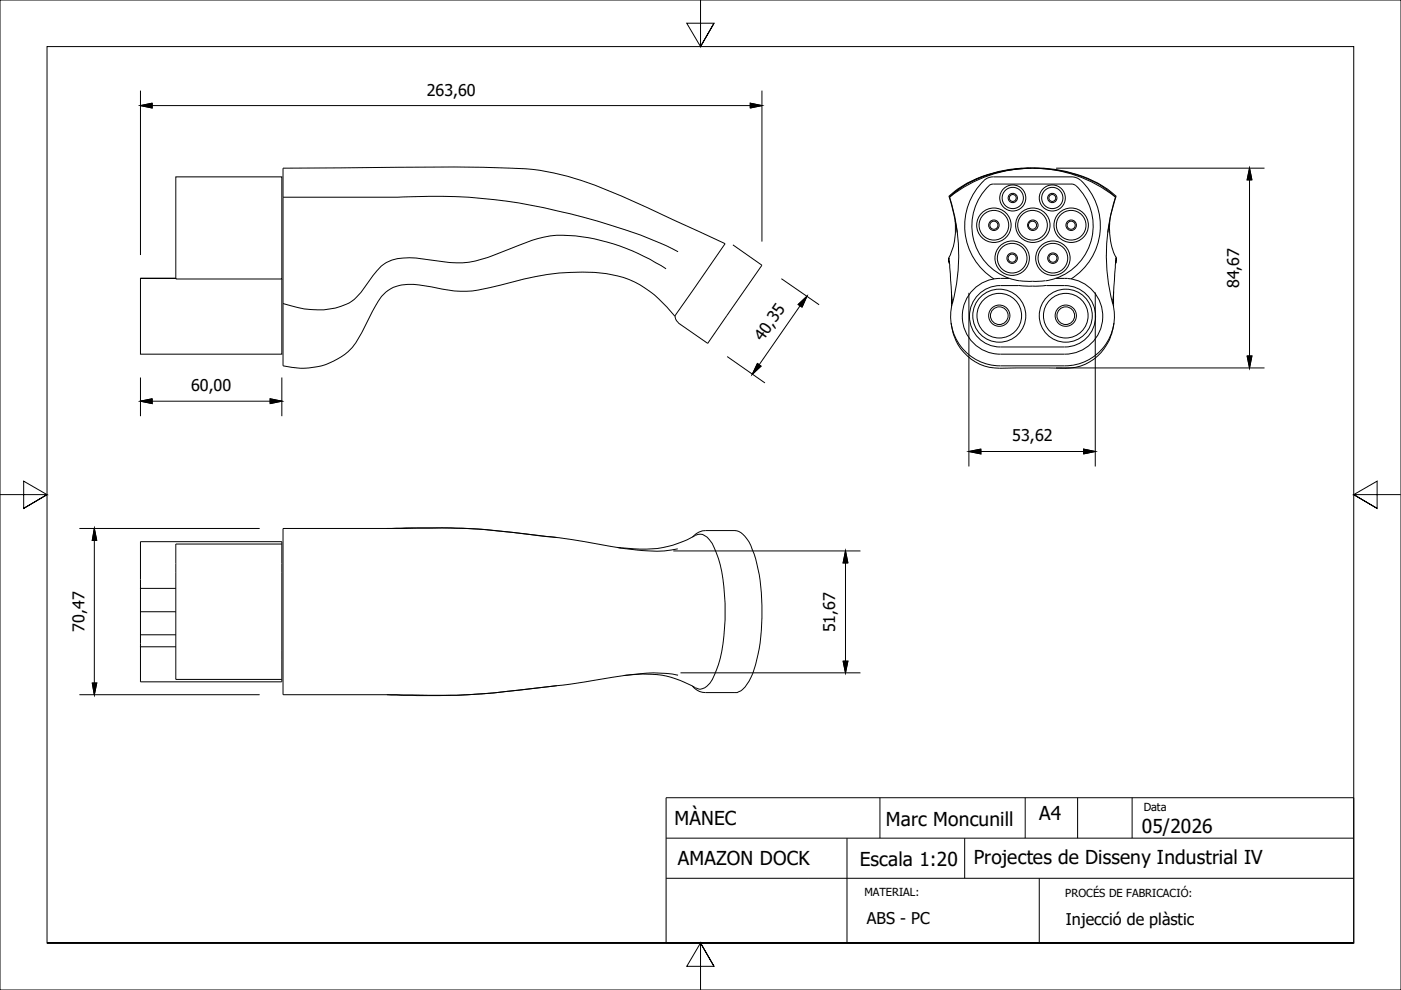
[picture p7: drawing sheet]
<svg xmlns="http://www.w3.org/2000/svg" width="297mm" height="210mm" viewBox="0 0 297 210" stroke-linecap="round" stroke-linejoin="round" font-family="sans-serif">
<defs><g id="words">
<g font-size="4.1">
<text x="220.3" y="174">A4</text>
<text x="143" y="175">MÀNEC</text>
<text x="187.8" y="175">Marc Moncunill</text>
<text x="242.1" y="176.6">05/2026</text>
<text x="143.7" y="183.5">AMAZON DOCK</text>
<text x="182.3" y="183.5">Escala 1:20</text>
<text x="206.4" y="183.1">Projectes de Disseny Industrial IV</text>
</g>
<g font-size="3.4">
<text x="90.5" y="20.3">263,60</text>
<text x="262.7" y="61.1" transform="rotate(-90 262.7 61.1)">84,67</text>
<text x="161.7" y="72.5" transform="rotate(-55 161.7 72.5)">40,35</text>
<text x="40.5" y="82.9">60,00</text>
<text x="214.6" y="93.6">53,62</text>
<text x="17.9" y="134" transform="rotate(-90 17.9 134)">70,47</text>
<text x="177.1" y="134" transform="rotate(-90 177.1 134)">51,67</text>
<text x="183.8" y="195.9">ABS - PC</text>
<text x="226" y="196.1">Injecció de plàstic</text>
</g>
<g font-size="2.3">
<text x="242.5" y="172">Data</text>
<text x="183.3" y="190">MATERIAL:</text>
<text x="225.9" y="190.3">PROCÉS DE FABRICACIÓ:</text>
</g>
</g></defs>
<!-- layer: Capa 1 -->
<g fill="none" stroke="#000" stroke-width=".21">
<path d="M148.5 -.1v10l-2.9-5h5.8l-2.9 5 2.9-5M0 0h297v209.9h-297zM10 9.9h277v190h-277zM29.8 19.2v34.9M161.5 19.2v32M29.8 22.4l2.5-.5v1zM29.8 22.4h131.7M37.3 37.5h22.5v21.7h-22.5zM60 35.7l12.1-.1a594.3 594.3 0 0 1 39.3 .2 55 55 0 0 1 17.6 4.6l8.3 3.6 16.4 7.7-10.6 15.3a21.9 21.9 0 0 0-13.3-8.7 45.2 45.2 0 0 0-18.7 .9 66.5 66.5 0 0 1-12.2 2.6 24.8 24.8 0 0 1-7.5-1 15.7 15.7 0 0 0-6.8-.2 7.3 7.3 0 0 0-5 4.3l-.7 1.2a39.5 39.5 0 0 1-4.2 7.6 14.7 14.7 0 0 1-14.7 3.9zM159.1 21.9l2.4 .5-2.4 .5zM210.5 39a1.96 1.96 0 0 0-1.6 1.2 11.8 11.8 0 0 0-1.5 13.1 11.8 11.8 0 0 0 11.5 6.3M210.5 37.5l-.8 .1a6.6 6.6 0 0 0-3.1 3.2 13.3 13.3 0 0 0 4.1 18.3"/>
<path d="M210.6 37.5h16.7M210.6 39h16.7M218.1 35.7a25.8 25.8 0 0 0-15.1 4.6l-1.7 1.5M218.7 35.7a25.6 25.6 0 0 0-16.6 5.3l-.8 .8M219.1 35.7a25.6 25.6 0 0 1 16.5 5.3l.9 .8a36.9 36.9 0 0 0-1.6 7.5M223.9 35.7h44.2M227.2 37.5l1.3 .3 .6 .5M227.2 39l.9 .4M228.1 39.4a11.8 11.8 0 0 1 3.1 12.1 11.8 11.8 0 0 1-9.5 8M229.2 38.3a13.3 13.3 0 0 1-2.1 20.8M264.9 35.7v42.3M264.9 35.7l.5 2.4h-1z"/>
<path d="M29.8 59h.1M37.3 59h-7.5h7.5h-7.5v16.1h30v-15.9M60 41.8h23.1a120.2 120.2 0 0 1 32.2 2.2 140.1 140.1 0 0 1 26 8.1l2.5 1.3M141.2 57a42.5 42.5 0 0 0-23.2-7.1l-1.3 .1a26.6 26.6 0 0 0-6.6 2 52.9 52.9 0 0 1-9.3 3.3 17.3 17.3 0 0 1-6.9 .2l-2.9-.4a15.4 15.4 0 0 0-8.5 .3 7.6 7.6 0 0 0-3.4 3.1 19.3 19.3 0 0 1-4.5 5.4 15.9 15.9 0 0 1-13 .9l-1.6-.4M155.4 51.9l6.1 4.3-11.4 16.6-6.3-4.3M165.7 59.1l8 5.5M201.3 41.8l.9 3.7 .7 3.8M201.3 41.8a28.3 28.3 0 0 1 35.2 0 39.6 39.6 0 0 0-.6 22.5M201.3 41.8a40 40 0 0 1 .6 22.5l-.7-9.7-.1 .8 .2 .5M201.4 42l-.2-.4a25.5 25.5 0 0 1 17.7-6 25.5 25.5 0 0 1 17.8 6l-.2 .4M202.5 46.8a14.4 14.4 0 0 1-1.3 7.8M214 59a9 9 0 0 0-7.6 2.4 8 8 0 0 0-1.8 8.7 8 8 0 0 0 7.5 5h13.7a8 8 0 0 0 8-7.7 8 8 0 0 0-7.4-8.3l-2.6-.1"/>
<path d="M221.6 59.5l-2.7 .1M235.3 46.8a15.3 15.3 0 0 0 1.4 7.8M236.5 55.9l.2-1.3-.8 9.8M143.1 67a1.75 1.75 0 0 0 .8 1.4M154.2 75.6l8 5.6M160.6 77.1l.8 .5-1.9 1.7zM169.2 64.6l1.9-1.8-1 2.3zM171.1 62.8l-11.6 16.5M201.7 68.5a10.3 10.3 0 0 0 10.2 9.6l10.5-.1a16.2 16.2 0 0 0 7.7-.7 10.6 10.6 0 0 0 6.1-8.8M201.7 61.8v3.2M201.8 63.4l.1 1M201.9 64.4a10.5 10.5 0 0 0 10.2 13.2h13.6a10.5 10.5 0 0 0 10.2-13.2"/>
<path d="M205.4 62.1v36.8M221.8 60.5l-2.9 .2M221.8 60.5l3.9 .1M223.9 78h44.2M225.8 60.6a6.5 6.5 0 0 1 6.5 6.5 6.5 6.5 0 0 1-6.6 6.5h-13.6a6.5 6.5 0 0 1-6.6-6.6 6.5 6.5 0 0 1 6.6-6.4l6.8 .1M232.2 62v36.9M236 63.4l-.1 1M236.1 61.8v3.2M264.4 75.5h1l-.5 2.5zM29.8 80v8.2M29.8 85.1l2.5-.5v1zM29.8 85.1h30"/>
<path d="M57.3 84.6l2.5 .5-2.5 .5zM59.8 80v8.2M205.4 95.7l2.6-.5v1zM205.4 95.7h26.8M229.7 95.2l2.5 .5-2.5 .5zM0 104.9h10l-5-2.9v5.8l5-2.9-5 2.9M16.8 112h38.3M20 112l.5 2.6h-.9zM20 112v35.3M59.8 115.4h-22.5v28.7h22.5M82 112a185.8 185.8 0 0 1 22.7 .5l13.3 1.5M142.7 116.8h39.7"/>
<path d="M143.7 116.4a24.8 24.8 0 0 1-8.6 .2l-2.8-.3a303 303 0 0 0-33.4-4.3l-5.2-.1-33.7 .1v35.3h23.1a171.6 171.6 0 0 0 26.9-1 282.3 282.3 0 0 0 22.8-3.1 29.9 29.9 0 0 1 11 0M146.8 113.9a3.7 3.7 0 0 1 2.8-1.4h6.2a4.7 4.7 0 0 1 3.4 3.2 37.8 37.8 0 0 1 2.3 16.7 30.7 30.7 0 0 1-2.7 12l-.4 .7a3 3 0 0 1-2.6 1.7h-6.2a3.4 3.4 0 0 1-2.8-1.3M147.4 113.5a2.21 2.21 0 0 1 3 1 18.9 18.9 0 0 1 2.9 8.3 45.8 45.8 0 0 1-1 18.1l-.4 1.2a6.8 6.8 0 0 1-2.5 3.7 1.68 1.68 0 0 1-2 0 20.5 20.5 0 0 0-13.2-2.8l-2 .2M147.4 113.5a21.7 21.7 0 0 1-12.9 2.9l-3.6-.4M179.3 116.8l.5 2.6h-1zM179.3 116.8v25.9M297 104.9h-10l5-2.9v5.8l-5-2.9 5 2.9M29.8 134.6v2.5M29.8 124.7v5h7.5M29.8 129.7v4.9h7.5M37.3 124.7h-7.5v-9.9h30v29.8h-30v-7.5h7.5M16.8 147.3h38.3"/>
<path d="M19.6 144.8h.9l-.5 2.5zM118 145.4l-3.3 .4a177.3 177.3 0 0 1-16.7 1.6l-9.6 .1-6.4-.2M144.3 142.7h38.1M178.8 140.2h1l-.5 2.5zM141.2 169.1h145.8v30.8h-145.8zM141.2 177.7h145.8M179.6 177.7v22.2M186.6 169.1v8.6M204.5 177.7v8.5M217.4 169.1v8.6M228.5 169.1v8.6M240 169.1v8.6"/>
<path d="M10 199.9h277M141.2 186.2h145.8M220.3 186.2v13.7M151.4 204.9l-2.9-5 2.9 5h-5.8l2.9-5v10"/>
<circle cx="210.7" cy="47.8" r="3.1"/>
<circle cx="210.7" cy="47.8" r=".86"/>
<circle cx="210.7" cy="47.8" r="1.11"/>
<circle cx="210.7" cy="47.8" r="3.7"/>
<circle cx="214.6" cy="54.7" r="3.1"/>
<circle cx="214.6" cy="54.7" r=".86"/>
<circle cx="214.6" cy="54.7" r="1.11"/>
<circle cx="214.6" cy="54.7" r="3.7"/>
<circle cx="214.7" cy="42" r=".73"/>
<circle cx="214.7" cy="42" r="2.25"/>
<circle cx="214.7" cy="42" r=".98"/>
<circle cx="214.7" cy="42" r="2.76"/>
<circle cx="218.9" cy="47.8" r="3.1"/>
<circle cx="218.9" cy="47.8" r=".86"/>
<circle cx="219" cy="47.8" r="1.11"/>
<circle cx="219" cy="47.8" r="3.7"/>
<circle cx="223.1" cy="42" r=".73"/>
<circle cx="223.1" cy="42" r="2.25"/>
<circle cx="223.1" cy="42" r=".98"/>
<circle cx="223.1" cy="42" r="2.76"/>
<circle cx="223.2" cy="54.7" r="3.1"/>
<circle cx="223.2" cy="54.7" r=".86"/>
<circle cx="223.2" cy="54.7" r="1.11"/>
<circle cx="223.2" cy="54.7" r="3.7"/>
<circle cx="227.1" cy="47.8" r="3.1"/>
<circle cx="227.1" cy="47.8" r=".86"/>
<circle cx="227.1" cy="47.8" r="1.11"/>
<circle cx="227.1" cy="47.8" r="3.7"/>
<circle cx="211.9" cy="66.9" r="4.7"/>
<circle cx="211.9" cy="66.9" r="1.87"/>
<circle cx="211.9" cy="66.9" r="2.25"/>
<circle cx="211.9" cy="66.9" r="5.6"/>
<circle cx="226" cy="66.9" r="1.87"/>
<circle cx="226" cy="66.9" r="4.7"/>
<circle cx="226" cy="66.9" r="2.25"/>
<circle cx="226" cy="66.9" r="5.6"/>
</g>
<g fill="#000">
<path d="M29.8 22.4l2.5-.5v1zM159.1 21.9l2.4 .5-2.4 .5zM264.9 35.7l.5 2.4h-1zM160.6 77.1l.8 .5-1.9 1.7zM169.2 64.6l1.9-1.8-1 2.3zM264.4 75.5h1l-.5 2.5zM29.8 85.1l2.5-.5v1zM57.3 84.6l2.5 .5-2.5 .5zM205.4 95.7l2.6-.5v1zM229.7 95.2l2.5 .5-2.5 .5zM20 112l.5 2.6h-.9zM179.3 116.8l.5 2.6h-1z"/>
<path d="M19.6 144.8h.9l-.5 2.5zM178.8 140.2h1l-.5 2.5z"/>
</g>
<use href="#words"/>
</svg>
